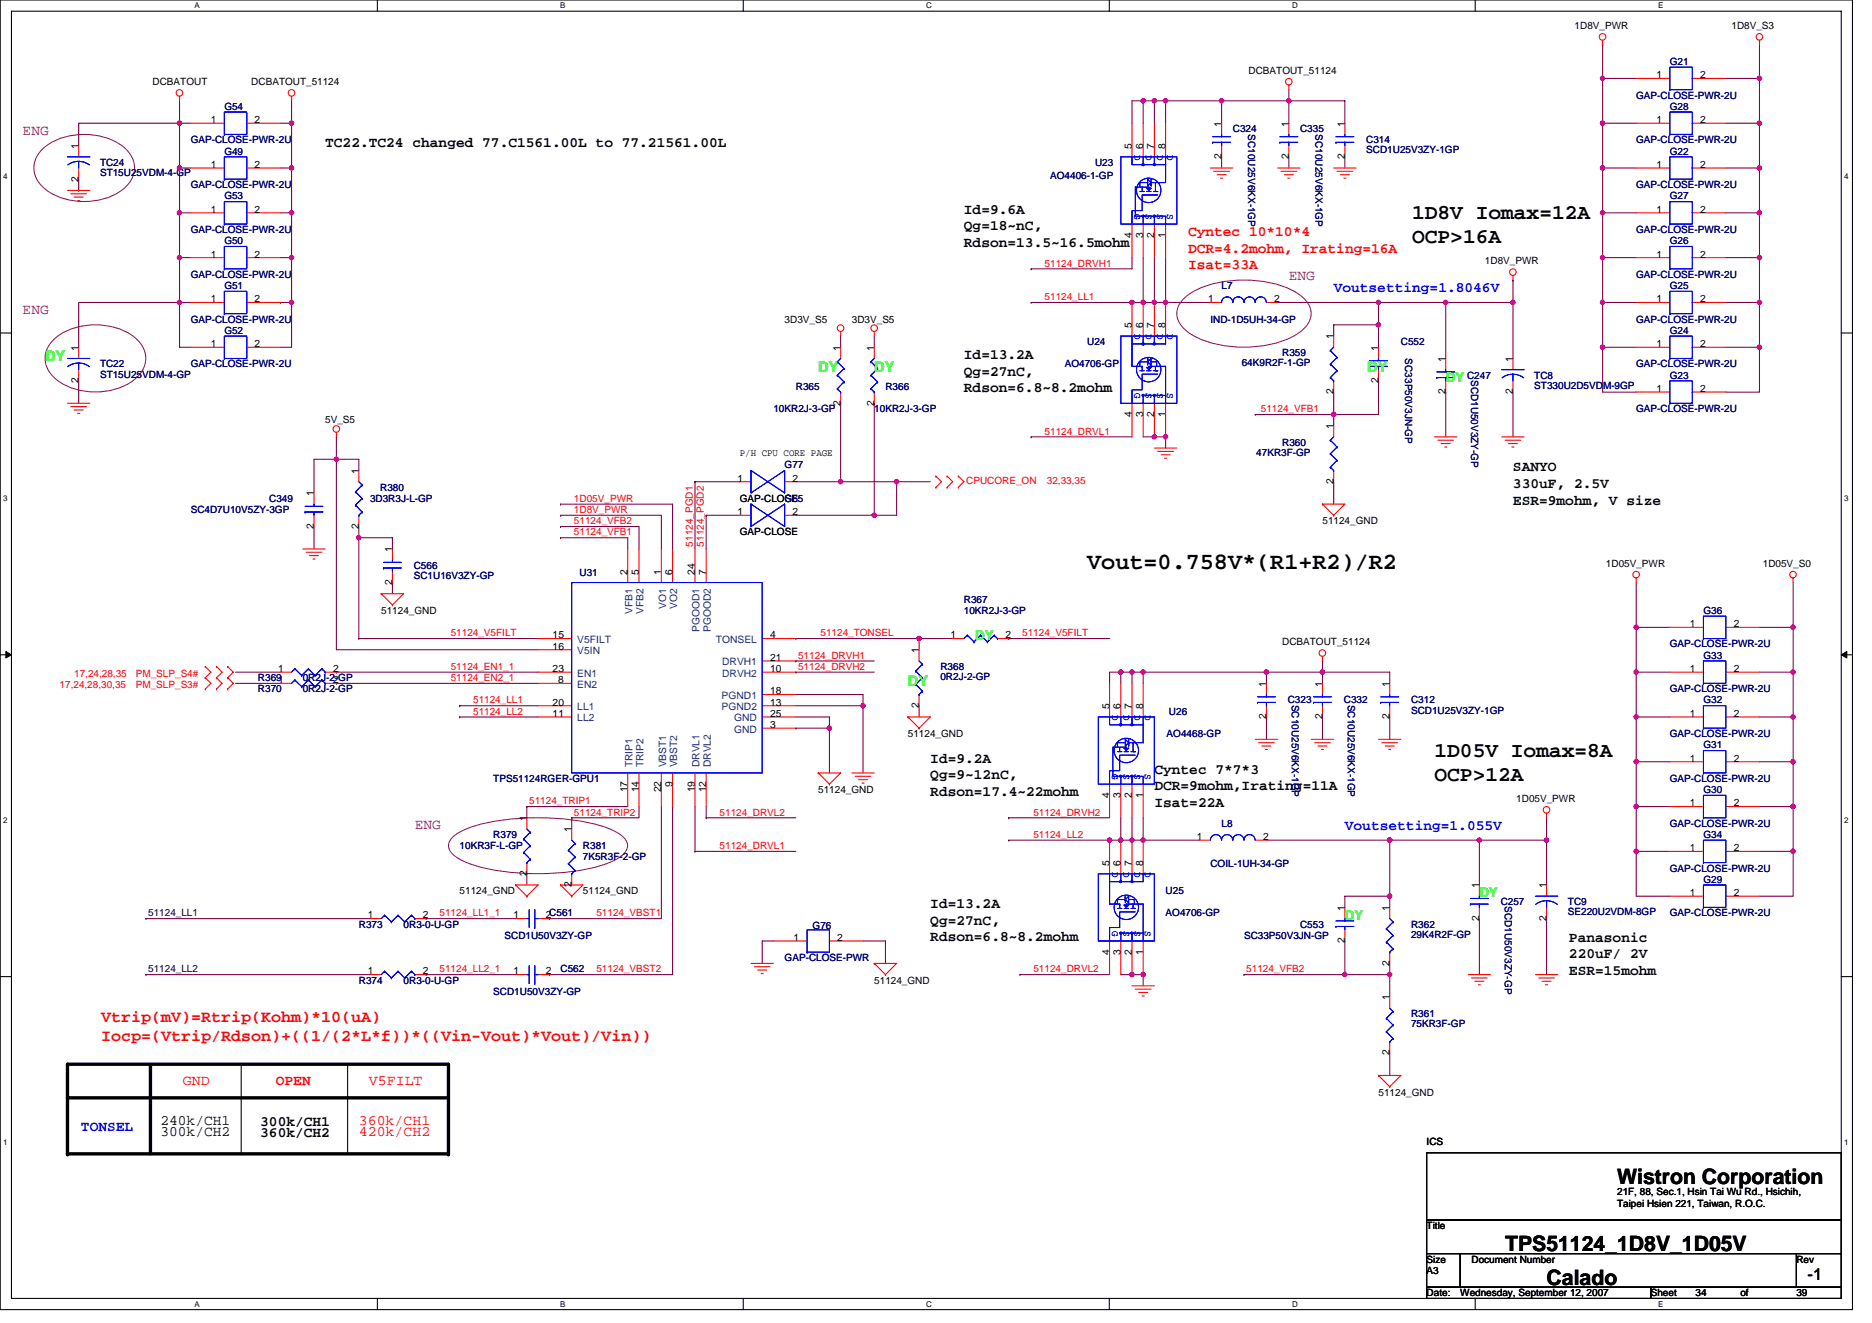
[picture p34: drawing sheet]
<svg xmlns="http://www.w3.org/2000/svg" width="297mm" height="210mm" viewBox="0 0 297 210" stroke-linecap="round" stroke-linejoin="round" font-family="sans-serif">
<defs><g id="words">
<text font-size="3.7" x="172.5" y="90.3">Vout=0.758V*(R1+R2)/R2</text>
<g font-size="3.4">
<text x="224.1" y="34.8">1D8V Iomax=12A</text>
<text x="224.1" y="38.6">OCP&gt;16A</text>
<text x="227.6" y="120.1">1D05V Iomax=8A</text>
<text x="227.6" y="124">OCP&gt;12A</text>
<text x="256.6" y="187.9">Wistron Corporation</text>
<text x="238.8" y="198.5">TPS51124_1D8V_1D05V</text>
<text x="245.4" y="204">Calado</text>
</g>
<g font-size="2.6" fill="#f00">
<text x="16" y="162.2">Vtrip(mV)=Rtrip(Kohm)*10(uA)</text>
<text x="16" y="165.3">Iocp=(Vtrip/Rdson)+((1/(2*L*f))*((Vin-Vout)*Vout)/Vin))</text>
</g>
<text font-size="2.6" x="286.8" y="203.1">-1</text>
<g font-size="2.3" fill="#800080">
<text x="3.6" y="21.4">ENG</text>
<text x="204.5" y="44.5">ENG</text>
<text x="3.6" y="49.8">ENG</text>
<text x="65.8" y="131.6">ENG</text>
</g>
<g font-size="2.3">
<text x="51.6" y="23.3">TC22.TC24 changed 77.C1561.00L to 77.21561.00L</text>
<text x="152.9" y="33.9">Id=9.6A</text>
<text x="152.9" y="36.6">Qg=18~nC,</text>
<text x="152.9" y="39.2">Rdson=13.5~16.5mohm</text>
<text x="152.9" y="57">Id=13.2A</text>
<text x="152.9" y="59.7">Qg=27nC,</text>
<text x="152.9" y="62.3">Rdson=6.8~8.2mohm</text>
<text x="240.1" y="74.8">SANYO</text>
<text x="240.1" y="77.4">330uF, 2.5V</text>
<text x="240.1" y="80.1">ESR=9mohm, V size</text>
<text x="147.6" y="121.1">Id=9.2A</text>
<text x="147.6" y="123.7">Qg=9~12nC,</text>
<text x="183.2" y="122.8">Cyntec 7*7*3</text>
<text x="183.2" y="125.5">DCR=9mohm,Irating=11A</text>
<text x="147.6" y="126.3">Rdson=17.4~22mohm</text>
<text x="183.2" y="128.1">Isat=22A</text>
<text x="147.6" y="144.2">Id=13.2A</text>
<text x="147.6" y="146.8">Qg=27nC,</text>
<text x="147.6" y="149.4">Rdson=6.8~8.2mohm</text>
<text x="249" y="149.5">Panasonic</text>
<text x="249" y="152.1">220uF/ 2V</text>
<text x="249" y="154.7">ESR=15mohm</text>
<text x="25.5" y="178.6">240k/CH1</text>
<text x="41.3" y="178.7">300k/CH1</text>
<text x="25.5" y="180.4">300k/CH2</text>
<text x="41.3" y="180.4">360k/CH2</text>
</g>
<g font-size="2.3" fill="#f00">
<text x="188.5" y="37.5">Cyntec 10*10*4</text>
<text x="188.5" y="40.1">DCR=4.2mohm, Irating=16A</text>
<text x="188.5" y="42.7">Isat=33A</text>
<text x="29" y="172.2">GND</text>
<text x="43.8" y="172.3">OPEN</text>
<text x="58.5" y="172.2">V5FILT</text>
<text x="56.9" y="178.6">360k/CH1</text>
<text x="56.9" y="180.4">420k/CH2</text>
</g>
<g font-size="2.3" fill="#00f">
<text x="211.6" y="46.4">Voutsetting=1.8046V</text>
<text x="213.4" y="131.7">Voutsetting=1.055V</text>
<text x="12.8" y="179.6">TONSEL</text>
</g>
<g font-size="2.3" fill="#0f0">
<text x="7.2" y="57.3">DY</text>
<text x="129.8" y="59">DY</text>
<text x="138.7" y="59">DY</text>
<text x="217" y="59">DY</text>
<text x="144.1" y="108.8">DY</text>
</g>
<g font-size="2.1" fill="#0f0">
<text x="229.4" y="60.6">DY</text>
<text x="154.7" y="101.5">DY</text>
<text x="234.7" y="142.4">DY</text>
<text x="213.4" y="146">DY</text>
</g>
<g font-size="1.6">
<text x="249.8" y="4.6">1D8V_PWR</text>
<text x="274.7" y="4.6">1D8V_S3</text>
<text x="198.1" y="11.7">DCBATOUT_51124</text>
<text x="24.2" y="13.5">DCBATOUT</text>
<text x="39.9" y="13.5">DCBATOUT_51124</text>
<text x="262.8" y="12.4">1</text>
<text x="269.8" y="12.4">2</text>
<text x="12.5" y="23.6" transform="rotate(-90 12.5 23.6)">1</text>
<text x="33.5" y="19.5">1</text>
<text x="40.4" y="19.5">2</text>
<text x="179.6" y="23.6" transform="rotate(-90 179.6 23.6)">5</text>
<text x="181.4" y="23.6" transform="rotate(-90 181.4 23.6)">6</text>
<text x="183.2" y="23.6" transform="rotate(-90 183.2 23.6)">7</text>
<text x="184.9" y="23.6" transform="rotate(-90 184.9 23.6)">8</text>
<text x="193.8" y="20.1" transform="rotate(-90 193.8 20.1)">1</text>
<text x="204.5" y="20.1" transform="rotate(-90 204.5 20.1)">1</text>
<text x="213.4" y="20.1" transform="rotate(-90 213.4 20.1)">1</text>
<text x="262.8" y="19.5">1</text>
<text x="269.8" y="19.5">2</text>
<text x="12.5" y="28.8" transform="rotate(-90 12.5 28.8)">2</text>
<text x="33.5" y="26.6">1</text>
<text x="40.4" y="26.6">2</text>
<text x="193.8" y="25.3" transform="rotate(-90 193.8 25.3)">2</text>
<text x="204.5" y="25.3" transform="rotate(-90 204.5 25.3)">2</text>
<text x="213.4" y="25.3" transform="rotate(-90 213.4 25.3)">2</text>
<text x="262.8" y="26.6">1</text>
<text x="269.8" y="26.6">2</text>
<text x="33.5" y="33.8">1</text>
<text x="40.4" y="33.8">2</text>
<text x="262.8" y="33.8">1</text>
<text x="269.8" y="33.8">2</text>
<text x="33.5" y="40.9">1</text>
<text x="40.4" y="40.9">2</text>
<text x="179.6" y="37.7" transform="rotate(-90 179.6 37.7)">4</text>
<text x="181.4" y="37.7" transform="rotate(-90 181.4 37.7)">3</text>
<text x="183.2" y="37.7" transform="rotate(-90 183.2 37.7)">2</text>
<text x="184.9" y="37.7" transform="rotate(-90 184.9 37.7)">1</text>
<text x="235.6" y="42">1D8V_PWR</text>
<text x="262.8" y="40.9">1</text>
<text x="269.8" y="40.9">2</text>
<text x="33.5" y="48">1</text>
<text x="40.4" y="48">2</text>
<text x="191.7" y="48">1</text>
<text x="202.2" y="48">2</text>
<text x="262.8" y="48">1</text>
<text x="269.8" y="48">2</text>
<text x="124.5" y="51.2">3D3V_S5</text>
<text x="135.2" y="51.2">3D3V_S5</text>
<text x="179.6" y="52.1" transform="rotate(-90 179.6 52.1)">5</text>
<text x="181.4" y="52.1" transform="rotate(-90 181.4 52.1)">6</text>
<text x="183.2" y="52.1" transform="rotate(-90 183.2 52.1)">7</text>
<text x="184.9" y="52.1" transform="rotate(-90 184.9 52.1)">8</text>
<text x="211.6" y="53.9" transform="rotate(-90 211.6 53.9)">1</text>
<text x="12.5" y="55.6" transform="rotate(-90 12.5 55.6)">1</text>
<text x="33.5" y="55.1">1</text>
<text x="40.4" y="55.1">2</text>
<text x="133.4" y="55.6" transform="rotate(-90 133.4 55.6)">1</text>
<text x="138.7" y="55.6" transform="rotate(-90 138.7 55.6)">1</text>
<text x="218.7" y="55.6" transform="rotate(-90 218.7 55.6)">1</text>
<text x="229.4" y="57.4" transform="rotate(-90 229.4 57.4)">1</text>
<text x="240" y="57.4" transform="rotate(-90 240 57.4)">1</text>
<text x="262.8" y="55.1">1</text>
<text x="269.8" y="55.1">2</text>
<text x="12.5" y="60.8" transform="rotate(-90 12.5 60.8)">2</text>
<text x="133.4" y="64.4" transform="rotate(-90 133.4 64.4)">2</text>
<text x="138.7" y="64.4" transform="rotate(-90 138.7 64.4)">2</text>
<text x="211.6" y="62.6" transform="rotate(-90 211.6 62.6)">2</text>
<text x="218.7" y="60.8" transform="rotate(-90 218.7 60.8)">2</text>
<text x="229.4" y="62.6" transform="rotate(-90 229.4 62.6)">2</text>
<text x="240" y="62.6" transform="rotate(-90 240 62.6)">2</text>
<text x="262.8" y="62.2">1</text>
<text x="269.8" y="62.2">2</text>
<text x="51.6" y="67.2">5V_S5</text>
<text x="179.6" y="66.2" transform="rotate(-90 179.6 66.2)">4</text>
<text x="181.4" y="66.2" transform="rotate(-90 181.4 66.2)">3</text>
<text x="183.2" y="66.2" transform="rotate(-90 183.2 66.2)">2</text>
<text x="184.9" y="66.2" transform="rotate(-90 184.9 66.2)">1</text>
<text x="211.6" y="68.1" transform="rotate(-90 211.6 68.1)">1</text>
<text x="56.9" y="75.2" transform="rotate(-90 56.9 75.2)">1</text>
<text x="117" y="76.4">1</text>
<text x="117.4" y="72.4">P/H CPU CORE PAGE</text>
<text x="125.7" y="76.4">2</text>
<text x="211.6" y="76.8" transform="rotate(-90 211.6 76.8)">2</text>
<text x="49.8" y="83.9" transform="rotate(-90 49.8 83.9)">2</text>
<text x="49.8" y="78.8" transform="rotate(-90 49.8 78.8)">1</text>
<text x="56.9" y="83.9" transform="rotate(-90 56.9 83.9)">2</text>
<text x="117" y="81.8">1</text>
<text x="117.4" y="79.7">GAP-CLOSE</text>
<text x="125.7" y="81.8">2</text>
<text x="209.8" y="83.2">51124_GND</text>
<text x="62.2" y="87.7" transform="rotate(-90 62.2 87.7)">1</text>
<text x="117.4" y="85">GAP-CLOSE</text>
<text x="254.8" y="90">1D05V_PWR</text>
<text x="279.7" y="90">1D05V_S0</text>
<text x="62.2" y="92.8" transform="rotate(-90 62.2 92.8)">2</text>
<text x="99.6" y="91.2" transform="rotate(-90 99.6 91.2)">2</text>
<text x="101.4" y="91.2" transform="rotate(-90 101.4 91.2)">5</text>
<text x="104.9" y="91.2" transform="rotate(-90 104.9 91.2)">1</text>
<text x="106.7" y="91.2" transform="rotate(-90 106.7 91.2)">6</text>
<text x="110.3" y="91.2" transform="rotate(-90 110.3 91.2)">24</text>
<text x="112" y="91.2" transform="rotate(-90 112 91.2)">7</text>
<text x="60.5" y="97.4">51124_GND</text>
<text x="87.7" y="101.3">15</text>
<text x="122.2" y="101.3">4</text>
<text x="150.8" y="101.3">1</text>
<text x="159.5" y="101.3">2</text>
<text x="268.2" y="99.5">1</text>
<text x="275.1" y="99.5">2</text>
<text x="44.1" y="106.7">1</text>
<text x="52.8" y="106.7">2</text>
<text x="87.7" y="103.1">16</text>
<text x="87.7" y="106.7">23</text>
<text x="122.2" y="106.7">10</text>
<text x="122.2" y="104.9">21</text>
<text x="145.8" y="103.7" transform="rotate(-90 145.8 103.7)">1</text>
<text x="203.5" y="102.4">DCBATOUT_51124</text>
<text x="268.2" y="106.7">1</text>
<text x="275.1" y="106.7">2</text>
<text x="52.8" y="108.4">2</text>
<text x="87.7" y="113.8">11</text>
<text x="87.7" y="112">20</text>
<text x="88.6" y="108.4">8</text>
<text x="122.2" y="113.8">25</text>
<text x="122.2" y="110.2">18</text>
<text x="122.2" y="112">13</text>
<text x="145.8" y="112.4" transform="rotate(-90 145.8 112.4)">2</text>
<text x="176" y="112.5" transform="rotate(-90 176 112.5)">5</text>
<text x="177.8" y="112.5" transform="rotate(-90 177.8 112.5)">6</text>
<text x="179.6" y="112.5" transform="rotate(-90 179.6 112.5)">7</text>
<text x="181.4" y="112.5" transform="rotate(-90 181.4 112.5)">8</text>
<text x="200.9" y="109" transform="rotate(-90 200.9 109)">1</text>
<text x="209.8" y="109" transform="rotate(-90 209.8 109)">1</text>
<text x="220.5" y="109" transform="rotate(-90 220.5 109)">1</text>
<text x="268.2" y="113.8">1</text>
<text x="275.1" y="113.8">2</text>
<text x="122.2" y="115.5">3</text>
<text x="144.1" y="117">51124_GND</text>
<text x="200.9" y="114.2" transform="rotate(-90 200.9 114.2)">2</text>
<text x="209.8" y="114.2" transform="rotate(-90 209.8 114.2)">2</text>
<text x="220.5" y="114.2" transform="rotate(-90 220.5 114.2)">2</text>
<text x="99.6" y="125.8" transform="rotate(-90 99.6 125.8)">17</text>
<text x="101.4" y="125.8" transform="rotate(-90 101.4 125.8)">14</text>
<text x="104.9" y="125.8" transform="rotate(-90 104.9 125.8)">22</text>
<text x="106.7" y="124.8" transform="rotate(-90 106.7 124.8)">9</text>
<text x="110.3" y="125.8" transform="rotate(-90 110.3 125.8)">19</text>
<text x="112" y="125.8" transform="rotate(-90 112 125.8)">12</text>
<text x="129.8" y="125.9">51124_GND</text>
<text x="268.2" y="120.9">1</text>
<text x="275.1" y="120.9">2</text>
<text x="83.6" y="130.3" transform="rotate(-90 83.6 130.3)">1</text>
<text x="176" y="126.6" transform="rotate(-90 176 126.6)">4</text>
<text x="177.8" y="126.6" transform="rotate(-90 177.8 126.6)">3</text>
<text x="179.6" y="126.6" transform="rotate(-90 179.6 126.6)">2</text>
<text x="181.4" y="126.6" transform="rotate(-90 181.4 126.6)">1</text>
<text x="240.6" y="127.3">1D05V_PWR</text>
<text x="268.2" y="128">1</text>
<text x="275.1" y="128">2</text>
<text x="90.7" y="132.1" transform="rotate(-90 90.7 132.1)">1</text>
<text x="176" y="137.4" transform="rotate(-90 176 137.4)">5</text>
<text x="177.8" y="137.4" transform="rotate(-90 177.8 137.4)">6</text>
<text x="179.6" y="137.4" transform="rotate(-90 179.6 137.4)">7</text>
<text x="181.4" y="137.4" transform="rotate(-90 181.4 137.4)">8</text>
<text x="189.9" y="133.3">1</text>
<text x="200.4" y="133.3">2</text>
<text x="268.2" y="135.1">1</text>
<text x="275.1" y="135.1">2</text>
<text x="72.9" y="141.9">51124_GND</text>
<text x="83.6" y="139.1" transform="rotate(-90 83.6 139.1)">2</text>
<text x="90.7" y="140.8" transform="rotate(-90 90.7 140.8)">2</text>
<text x="92.5" y="141.9">51124_GND</text>
<text x="234.7" y="141" transform="rotate(-90 234.7 141)">1</text>
<text x="245.4" y="141" transform="rotate(-90 245.4 141)">1</text>
<text x="268.2" y="142.2">1</text>
<text x="275.1" y="142.2">2</text>
<text x="58.4" y="145.8">1</text>
<text x="67.1" y="145.8">2</text>
<text x="81.5" y="145.8">1</text>
<text x="86.6" y="145.8">2C561</text>
<text x="125.9" y="149.3">1</text>
<text x="132.9" y="149.3">2</text>
<text x="213.4" y="149.7" transform="rotate(-90 213.4 149.7)">2</text>
<text x="213.4" y="144.5" transform="rotate(-90 213.4 144.5)">1</text>
<text x="220.5" y="144.5" transform="rotate(-90 220.5 144.5)">1</text>
<text x="234.7" y="146.2" transform="rotate(-90 234.7 146.2)">2</text>
<text x="245.4" y="146.2" transform="rotate(-90 245.4 146.2)">2</text>
<text x="58.4" y="154.7">1</text>
<text x="67.1" y="154.7">2</text>
<text x="81.5" y="154.7">1</text>
<text x="86.6" y="154.7">2</text>
<text x="176" y="151.5" transform="rotate(-90 176 151.5)">4</text>
<text x="177.8" y="151.5" transform="rotate(-90 177.8 151.5)">3</text>
<text x="179.6" y="151.5" transform="rotate(-90 179.6 151.5)">2</text>
<text x="181.4" y="151.5" transform="rotate(-90 181.4 151.5)">1</text>
<text x="220.5" y="153.3" transform="rotate(-90 220.5 153.3)">2</text>
<text x="138.7" y="156.1">51124_GND</text>
<text x="220.5" y="158.8" transform="rotate(-90 220.5 158.8)">1</text>
<text x="220.5" y="167.5" transform="rotate(-90 220.5 167.5)">2</text>
<text x="218.7" y="173.9">51124_GND</text>
<text x="226.4" y="181.7">ICS</text>
<text x="256.6" y="189.7">21F, 88, Sec.1, Hsin Tai Wu Rd., Hsichih,</text>
<text x="256.6" y="191.5">Taipei Hsien 221, Taiwan, R.O.C.</text>
<text x="226.4" y="195.1">Title</text>
<text x="226.4" y="202.2">A3</text>
<text x="226.4" y="200.4">Size</text>
<text x="233.5" y="200.4">Document Number</text>
<text x="285" y="200.4">Rev</text>
<text x="226.4" y="205.7">Date:</text>
<text x="231.7" y="205.7">Wednesday, September 12, 2007</text>
<text x="261.9" y="205.7">Sheet</text>
<text x="269" y="205.7">34</text>
<text x="276.2" y="205.7">of</text>
<text x="285" y="205.7">39</text>
</g>
<g font-size="1.6" fill="#000080">
<text x="265" y="10.3">G21</text>
<text x="35.6" y="17.4">G54</text>
<text x="259.6" y="15.6">GAP-CLOSE-PWR-2U</text>
<text x="265" y="17.4">G28</text>
<text x="30.3" y="22.8">GAP-CLOSE-PWR-2U</text>
<text x="195.6" y="21">C324</text>
<text x="198.1" y="21.3" transform="rotate(90 198.1 21.3)">SC10U25V6KX-1GP</text>
<text x="206.3" y="21">C335</text>
<text x="208.7" y="21.3" transform="rotate(90 208.7 21.3)">SC10U25V6KX-1GP</text>
<text x="216.8" y="22.8">C314</text>
<text x="259.6" y="22.8">GAP-CLOSE-PWR-2U</text>
<text x="15.9" y="26.3">TC24</text>
<text x="15.9" y="27.9">ST15U25VDM-4-GP</text>
<text x="30.3" y="29.9">GAP-CLOSE-PWR-2U</text>
<text x="35.6" y="24.5">G49</text>
<text x="166.6" y="28.4">AO4406-1-GP</text>
<text x="173.8" y="26.3">U23</text>
<text x="216.8" y="24.4">SCD1U25V3ZY-1GP</text>
<text x="259.6" y="29.9">GAP-CLOSE-PWR-2U</text>
<text x="265" y="24.5">G22</text>
<text x="35.6" y="31.6">G53</text>
<text x="265" y="31.6">G27</text>
<text x="30.3" y="37">GAP-CLOSE-PWR-2U</text>
<text x="35.6" y="38.8">G50</text>
<text x="259.6" y="37">GAP-CLOSE-PWR-2U</text>
<text x="265" y="38.8">G26</text>
<text x="30.3" y="44.1">GAP-CLOSE-PWR-2U</text>
<text x="35.6" y="45.9">G51</text>
<text x="193.8" y="45.9">L7</text>
<text x="259.6" y="44.1">GAP-CLOSE-PWR-2U</text>
<text x="265" y="45.9">G25</text>
<text x="30.3" y="51.2">GAP-CLOSE-PWR-2U</text>
<text x="35.6" y="53">G52</text>
<text x="192.1" y="51.2">IND-1D5UH-34-GP</text>
<text x="259.6" y="51.2">GAP-CLOSE-PWR-2U</text>
<text x="265" y="53">G24</text>
<text x="15.9" y="58.3">TC22</text>
<text x="15.9" y="59.9">ST15U25VDM-4-GP</text>
<text x="30.3" y="58.3">GAP-CLOSE-PWR-2U</text>
<text x="168.9" y="58.3">AO4706-GP</text>
<text x="172.5" y="54.8">U24</text>
<text x="197" y="58.1">64K9R2F-1-GP</text>
<text x="203.5" y="56.5">R359</text>
<text x="222.3" y="54.8">C552</text>
<text x="222.9" y="56.9" transform="rotate(90 222.9 56.9)">SC33P50V3JN-GP</text>
<text x="259.6" y="58.3">GAP-CLOSE-PWR-2U</text>
<text x="122.7" y="65.4">10KR2J-3-GP</text>
<text x="126.3" y="61.9">R365</text>
<text x="138.7" y="65.4">10KR2J-3-GP</text>
<text x="140.5" y="61.9">R366</text>
<text x="232.8" y="60.1">C247</text>
<text x="233.4" y="60.3" transform="rotate(90 233.4 60.3)">SCD1U50V3ZY-GP</text>
<text x="243.5" y="60.1">TC8</text>
<text x="243.5" y="61.7">ST330U2D5VDM-9GP</text>
<text x="259.6" y="65.4">GAP-CLOSE-PWR-2U</text>
<text x="265" y="60.1">G23</text>
<text x="203.5" y="70.8">R360</text>
<text x="60.3" y="77.9">R380</text>
<text x="124.5" y="74.3">G77</text>
<text x="199.3" y="72.4">47KR3F-GP</text>
<text x="30.3" y="81.4">SC4D7U10V5ZY-3GP</text>
<text x="42.7" y="79.7">C349</text>
<text x="58.7" y="79.7">3D3R3J-L-GP</text>
<text x="124.5" y="79.7">G65</text>
<text x="65.7" y="90.3">C566</text>
<text x="65.7" y="91.9">SC1U16V3ZY-GP</text>
<text x="92" y="91.4">U31</text>
<text x="152.9" y="95.7">R367</text>
<text x="152.9" y="97.4">10KR2J-3-GP</text>
<text x="270.3" y="97.4">G36</text>
<text x="149.2" y="106.3">R368</text>
<text x="149.2" y="107.9">0R2J-2-GP</text>
<text x="265" y="102.8">GAP-CLOSE-PWR-2U</text>
<text x="270.3" y="104.5">G33</text>
<text x="40.9" y="109.9">R370</text>
<text x="40.9" y="108.1">R3691</text>
<text x="48" y="109.9">0R2J-2-GP</text>
<text x="48" y="108.1">0R2J-2-GP</text>
<text x="185.5" y="113.4">U26</text>
<text x="204.3" y="111.7">C323</text>
<text x="205" y="111.8" transform="rotate(90 205 111.8)">SC10U25V6KX-1GP</text>
<text x="213.2" y="111.7">C332</text>
<text x="213.9" y="111.8" transform="rotate(90 213.9 111.8)">SC10U25V6KX-1GP</text>
<text x="223.9" y="111.7">C312</text>
<text x="223.9" y="113.3">SCD1U25V3ZY-1GP</text>
<text x="265" y="109.9">GAP-CLOSE-PWR-2U</text>
<text x="270.3" y="111.7">G32</text>
<text x="185.1" y="117">AO4468-GP</text>
<text x="265" y="117">GAP-CLOSE-PWR-2U</text>
<text x="270.3" y="118.8">G31</text>
<text x="78.3" y="124.1">TPS51124RGER-GPU1</text>
<text x="265" y="124.1">GAP-CLOSE-PWR-2U</text>
<text x="270.3" y="125.9">G30</text>
<text x="193.8" y="131.2">L8</text>
<text x="265" y="131.2">GAP-CLOSE-PWR-2U</text>
<text x="72.9" y="134.8">10KR3F-L-GP</text>
<text x="78.3" y="133">R379</text>
<text x="92.5" y="134.8">R381</text>
<text x="92.5" y="136.5">7K5R3F-2-GP</text>
<text x="192.1" y="137.6">COIL-1UH-34-GP</text>
<text x="270.3" y="133">G34</text>
<text x="185" y="141.9">U25</text>
<text x="238.1" y="143.7">C257</text>
<text x="238.8" y="143.8" transform="rotate(90 238.8 143.8)">SCD1U50V3ZY-GP</text>
<text x="248.8" y="143.7">TC9</text>
<text x="265" y="138.3">GAP-CLOSE-PWR-2U</text>
<text x="270.3" y="140.1">G29</text>
<text x="56.9" y="147.2">R373</text>
<text x="64" y="147.2">0R3-0-U-GP</text>
<text x="80" y="149">SCD1U50V3ZY-GP</text>
<text x="128.9" y="147.4">G76</text>
<text x="185" y="145.4">AO4706-GP</text>
<text x="197.4" y="149">SC33P50V3JN-GP</text>
<text x="206.3" y="147.2">C553</text>
<text x="223.9" y="147.2">R362</text>
<text x="223.9" y="148.8">29K4R2F-GP</text>
<text x="248.8" y="145.3">SE220U2VDM-8GP</text>
<text x="265" y="145.4">GAP-CLOSE-PWR-2U</text>
<text x="88.9" y="154.3">C562</text>
<text x="124.5" y="152.5">GAP-CLOSE-PWR</text>
<text x="56.9" y="156.1">R374</text>
<text x="64" y="156.1">0R3-0-U-GP</text>
<text x="78.3" y="157.9">SCD1U50V3ZY-GP</text>
<text x="223.9" y="161.4">R361</text>
<text x="223.9" y="163">75KR3F-GP</text>
</g>
<g font-size="1.6" fill="#00f">
<text x="180" y="24.5" transform="rotate(90 180 24.5)">D</text>
<text x="181.8" y="24.5" transform="rotate(90 181.8 24.5)">D</text>
<text x="183.6" y="24.5" transform="rotate(90 183.6 24.5)">D</text>
<text x="185.2" y="24.5" transform="rotate(90 185.2 24.5)">D</text>
<text x="180" y="34" transform="rotate(90 180 34)">G</text>
<text x="181.8" y="34" transform="rotate(90 181.8 34)">S</text>
<text x="183.6" y="34" transform="rotate(90 183.6 34)">S</text>
<text x="185.2" y="34" transform="rotate(90 185.2 34)">S</text>
<text x="180" y="53" transform="rotate(90 180 53)">D</text>
<text x="181.8" y="53" transform="rotate(90 181.8 53)">D</text>
<text x="183.6" y="53" transform="rotate(90 183.6 53)">D</text>
<text x="185.2" y="53" transform="rotate(90 185.2 53)">D</text>
<text x="180" y="62.4" transform="rotate(90 180 62.4)">G</text>
<text x="181.8" y="62.4" transform="rotate(90 181.8 62.4)">S</text>
<text x="183.6" y="62.4" transform="rotate(90 183.6 62.4)">S</text>
<text x="185.2" y="62.4" transform="rotate(90 185.2 62.4)">S</text>
<text x="176.5" y="113.4" transform="rotate(90 176.5 113.4)">D</text>
<text x="178.3" y="113.4" transform="rotate(90 178.3 113.4)">D</text>
<text x="180" y="113.4" transform="rotate(90 180 113.4)">D</text>
<text x="181.6" y="113.4" transform="rotate(90 181.6 113.4)">D</text>
<text x="176.5" y="122.9" transform="rotate(90 176.5 122.9)">G</text>
<text x="178.3" y="122.9" transform="rotate(90 178.3 122.9)">S</text>
<text x="180" y="122.9" transform="rotate(90 180 122.9)">S</text>
<text x="181.6" y="122.9" transform="rotate(90 181.6 122.9)">S</text>
<text x="176.5" y="138.3" transform="rotate(90 176.5 138.3)">D</text>
<text x="178.3" y="138.3" transform="rotate(90 178.3 138.3)">D</text>
<text x="180" y="138.3" transform="rotate(90 180 138.3)">D</text>
<text x="181.6" y="138.3" transform="rotate(90 181.6 138.3)">D</text>
<text x="176.5" y="147.7" transform="rotate(90 176.5 147.7)">G</text>
<text x="178.3" y="147.7" transform="rotate(90 178.3 147.7)">S</text>
<text x="180" y="147.7" transform="rotate(90 180 147.7)">S</text>
<text x="181.6" y="147.7" transform="rotate(90 181.6 147.7)">S</text>
</g>
<g font-size="1.6" fill="#f00">
<text x="165.8" y="47.6">51124_LL1</text>
<text x="165.8" y="42.3">51124_DRVH1</text>
<text x="200.1" y="65.4">51124_VFB1</text>
<text x="165.8" y="69">51124_DRVL1</text>
<text x="153.3" y="76.8">CPUCORE_ON</text>
<text x="166.1" y="76.8">32,33,35</text>
<text x="91.1" y="81.4">1D8V_PWR</text>
<text x="91.1" y="79.7">1D05V_PWR</text>
<text x="91.1" y="83.2">51124_VFB2</text>
<text x="91.1" y="85">51124_VFB1</text>
<text x="109.9" y="86.8" transform="rotate(-90 109.9 86.8)">51124_PGD1</text>
<text x="111.7" y="86.8" transform="rotate(-90 111.7 86.8)">51124_PGD2</text>
<text x="71.5" y="101">51124_V5FILT</text>
<text x="130.2" y="101">51124_TONSEL</text>
<text x="162.2" y="101">51124_V5FILT</text>
<text x="11.8" y="107.4">17,24,28,35</text>
<text x="21.5" y="107.4">PM_SLP_S4#</text>
<text x="71.5" y="106.3">51124_EN1_1</text>
<text x="126.6" y="104.5">51124_DRVH1</text>
<text x="126.6" y="106.3">51124_DRVH2</text>
<text x="9.5" y="109.2">17,24,28,30,35</text>
<text x="21.5" y="109.2">PM_SLP_S3#</text>
<text x="71.5" y="108.1">51124_EN2_1</text>
<text x="75.1" y="111.7">51124_LL1</text>
<text x="75.1" y="113.4">51124_LL2</text>
<text x="84" y="127.7">51124_TRIP1</text>
<text x="91.1" y="129.4">51124_TRIP2</text>
<text x="114.2" y="129.4">51124_DRVL2</text>
<text x="164" y="129.4">51124_DRVH2</text>
<text x="114.2" y="134.8">51124_DRVL1</text>
<text x="164" y="133">51124_LL2</text>
<text x="69.7" y="145.4">51124_LL1_1</text>
<text x="94.6" y="145.4">51124_VBST1</text>
<text x="69.7" y="154.3">51124_LL2_1</text>
<text x="94.6" y="154.3">51124_VBST2</text>
<text x="164" y="154.3">51124_DRVL2</text>
<text x="197.8" y="154.3">51124_VFB2</text>
</g>
<g font-size="1.6" fill="#004080">
<text x="100.3" y="97.4" transform="rotate(-90 100.3 97.4)">VFB1</text>
<text x="102.1" y="97.4" transform="rotate(-90 102.1 97.4)">VFB2</text>
<text x="105.7" y="96.6" transform="rotate(-90 105.7 96.6)">VO1</text>
<text x="107.5" y="96.6" transform="rotate(-90 107.5 96.6)">VO2</text>
<text x="111" y="100.3" transform="rotate(-90 111 100.3)">PGOOD1</text>
<text x="112.8" y="100.3" transform="rotate(-90 112.8 100.3)">PGOOD2</text>
<text x="91.6" y="103.8">V5IN</text>
<text x="91.6" y="102.1">V5FILT</text>
<text x="91.6" y="107.4">EN1</text>
<text x="113.6" y="102.1">TONSEL</text>
<text x="114.6" y="107.4">DRVH2</text>
<text x="114.6" y="105.6">DRVH1</text>
<text x="91.6" y="109.2">EN2</text>
<text x="91.6" y="112.7">LL1</text>
<text x="114.5" y="111">PGND1</text>
<text x="114.5" y="112.7">PGND2</text>
<text x="91.6" y="114.5">LL2</text>
<text x="116.5" y="116.3">GND</text>
<text x="116.5" y="114.5">GND</text>
<text x="100.3" y="121.8" transform="rotate(-90 100.3 121.8)">TRIP1</text>
<text x="102.1" y="121.8" transform="rotate(-90 102.1 121.8)">TRIP2</text>
<text x="105.7" y="121.8" transform="rotate(-90 105.7 121.8)">VBST1</text>
<text x="107.5" y="121.8" transform="rotate(-90 107.5 121.8)">VBST2</text>
<text x="111" y="121.8" transform="rotate(-90 111 121.8)">DRVL1</text>
<text x="112.8" y="121.8" transform="rotate(-90 112.8 121.8)">DRVL2</text>
</g>
<g font-size="1.6" fill="#000040">
<text x="23.5" y="145.4">51124_LL1</text>
<text x="23.5" y="154.3">51124_LL2</text>
</g>
<g font-size="1.3">
<text x="30.8" y="1.3">A</text>
<text x="88.9" y="1.3">B</text>
<text x="147" y="1.3">C</text>
<text x="205" y="1.3">D</text>
<text x="263.1" y="1.3">E</text>
<text x=".5" y="28.4">4</text>
<text x="292.6" y="28.4">4</text>
<text x=".5" y="79.5">3</text>
<text x="292.6" y="79.5">3</text>
<text x=".5" y="130.6">2</text>
<text x="292.6" y="130.6">2</text>
<text x=".5" y="181.7">1</text>
<text x="292.6" y="181.7">1</text>
<text x="30.8" y="207.4">A</text>
<text x="88.9" y="207.4">B</text>
<text x="147" y="207.4">C</text>
<text x="205" y="207.4">D</text>
<text x="263.1" y="207.4">E</text>
</g>
</g></defs>
<path d="M0 0h293.9v207.9h-293.9zM1.8 1.8h290.4v204.3h-290.4z" fill="none" stroke="#000" stroke-width=".17"/>
<g fill="#fff">
<path d="M30.8 .2h.9v1.4h-.9z"/>
<path d="M30.8 206.3h.9v1.4h-.9z"/>
</g>
<path d="M59.9 0v1.8M59.9 206.1v1.8" fill="none" stroke="#000" stroke-width=".17"/>
<g fill="#fff">
<path d="M88.9 .2h.8v1.4h-.8z"/>
<path d="M88.9 206.3h.8v1.4h-.8z"/>
</g>
<path d="M117.9 0v1.8M117.9 206.1v1.8" fill="none" stroke="#000" stroke-width=".17"/>
<g fill="#fff">
<path d="M147 .2h.9v1.4h-.9z"/>
<path d="M147 206.3h.9v1.4h-.9z"/>
</g>
<path d="M176 0v1.8M176 206.1v1.8" fill="none" stroke="#000" stroke-width=".17"/>
<g fill="#fff">
<path d="M205 .2h.9v1.4h-.9z"/>
<path d="M205 206.3h.9v1.4h-.9z"/>
</g>
<path d="M234.1 0v1.8M234.1 206.1v1.8" fill="none" stroke="#000" stroke-width=".17"/>
<g fill="#fff">
<path d="M263.1 .2h.8v1.4h-.8z"/>
<path d="M263.1 206.3h.8v1.4h-.8z"/>
<path d="M.5 27.3h.7v1.4h-.7z"/>
<path d="M292.6 27.3h.7v1.4h-.7z"/>
<path d="M.5 78.4h.7v1.4h-.7z"/>
<path d="M292.6 78.4h.7v1.4h-.7z"/>
</g>
<path d="M0 52.9h1.8M292.2 52.9h1.7" fill="none" stroke="#000" stroke-width=".17"/>
<g fill="#fff">
<path d="M.5 129.5h.7v1.4h-.7z"/>
<path d="M292.6 129.5h.7v1.4h-.7z"/>
</g>
<path d="M0 103.9h1.8M292.2 103.9h1.7" fill="none" stroke="#000" stroke-width=".17"/>
<path d="M.9 103.4l.9 .5-.9 .5zM292.2 103.9l.8-.5v1z" fill="#000" stroke="#000" stroke-width=".16"/>
<g fill="#fff">
<path d="M.5 180.5h.7v1.4h-.7z"/>
<path d="M292.6 180.5h.7v1.4h-.7z"/>
</g>
<g fill="none" stroke="#000" stroke-width=".17">
<path d="M0 155h1.8M292.2 155h1.7M38.3 168.9v14.2M55.2 168.9h.1M55.2 168.9v14.1M38.3 183.1h.1M226.4 199h5.3v5.3h-5.3zM226.4 183h65.8v10.6h-65.8zM226.4 193.6h65.8v5.4h-65.8zM231.7 199h53.3v5.3h-53.3zM285 199h7.2v5.3h-7.2zM226.4 204.3h35.5v1.8h-35.5z"/>
<path d="M261.9 204.3h30.3v1.8h-30.3z"/>
</g>
<g fill="none" stroke="#800040" stroke-width=".17">
<path d="M28.5 16v3.6h1.8M28.5 19.6v35.5h1.8M28.5 19.6h.1M28.5 19.6h-16v3.5M44.5 19.6h1.8M46.3 16v3.6M46.3 19.6h.1M46.3 19.6v28.4M179.6 19.6v-3.6h1.8v3.6M181.4 16h.1M181.4 16h1.8M183.2 16h1.8v3.6"/>
<path d="M183.2 16h.1M183.2 16v3.6M185 16h.1M185 16h19.5M193.8 16v3.6M193.8 16h.1M204.5 16h8.9v3.6M204.5 14.2v1.8M204.5 16v3.6M254.3 12.4v7.2h5.3M254.3 12.4h.1M254.3 19.6v7.1h5.3"/>
<path d="M254.3 19.6h.1M254.3 7.1v5.3h5.3M273.9 19.6h5.3M279.2 7.1v5.3h-5.3M279.2 12.4h.1M279.2 19.6h.1M279.2 12.4v28.5M12.5 30.2h.1M12.5 28.4v1.8M28.5 26.7h.1M28.5 33.8h1.8M28.5 33.8h.1"/>
<path d="M28.5 26.7h1.8M44.5 33.8h1.8M44.5 26.7h1.8M46.3 26.7h.1M46.3 33.8h.1M193.8 24.9v1.8M204.5 24.9v1.8M213.4 24.9v1.8M254.3 33.8v7.1h5.3M254.3 33.8h.1M254.3 33.8h5.3M254.3 26.7h.1"/>
<path d="M254.3 26.7v7.1M273.9 26.7h5.3M273.9 33.8h5.3M279.2 33.8h.1M279.2 26.7h.1M28.5 48h1.8M28.5 48h.1M28.5 40.9h1.8M28.5 40.9h.1M28.5 48h-16v7.1M44.5 48h.1M44.5 40.9h1.8"/>
<path d="M44.5 48h1.8M46.3 48v7.1h-1.8M46.3 40.9h.1M133.4 53.3v1.8M138.7 53.3v1.8M163.6 48h.1M163.6 42.7h.1M163.6 48h21.4M179.6 48h.1M179.6 40.9v1.8h-16M181.4 40.9v7.1M181.4 48h.1"/>
<path d="M183.2 40.9v7.1M183.2 48h.1M185 48h7.1M185 40.9v7.1M202.7 48h16M211.6 51.6v1.7M211.6 51.6h.1M211.6 51.6h7.1M218.7 48h10.7M218.7 48v7.1M218.7 48h.1M229.4 48h.1"/>
<path d="M229.4 48v8.9M229.4 48h10.7M240.1 48v8.9M240.1 44.4h.1M240.1 44.4v3.6M254.3 48h.1M254.3 40.9h.1M254.3 55.1v7.1h5.3M254.3 48v7.1h5.3M254.3 55.1h.1M254.3 48h5.3M254.3 40.9v7.1"/>
<path d="M273.9 40.9h5.3M273.9 48h5.3M273.9 55.1h5.3M279.2 40.9v7.1M279.2 48h.1M279.2 48v14.2h-5.3M279.2 55.1h.1M12.5 60.5v3.5M53.4 69.3v3.6M53.4 72.9h-3.6v5.3M53.4 72.9h.1M53.4 72.9v30.2h32"/>
<path d="M53.4 72.9h3.5v1.8M110.3 76.5h7.1M110.3 76.5h.1M110.3 76.5v10.6M126.3 76.5h7.1M133.4 64h.1M133.4 76.5h8.9M133.4 64v12.5M138.7 64h.1M138.7 64v17.8M142.3 76.5v5.3h-3.6M142.3 76.5h.1"/>
<path d="M142.3 76.5h5.3M163.6 69.3h.1M163.6 69.3h16M181.4 69.3h1.8M183.2 69.3h.1M183.2 69.3h1.8M185 69.3h.1M185 69.3v1.8M199.2 65.8h.1M211.6 76.5v3.5M211.6 62.2v3.6M211.6 65.8h.1"/>
<path d="M211.6 65.8v1.8M218.7 60.5v5.3h-19.5M229.4 62.2v7.1M240.1 62.2v7.1M49.8 83.6v3.5M56.9 83.6v1.7M56.9 85.3h.1M56.9 85.3h5.4v1.8M56.9 85.3v16M62.3 92.5v1.7M88.9 81.8h.1M88.9 81.8h16v5.3"/>
<path d="M88.9 80h.1M88.9 80h17.8v7.1M88.9 85.3h.1M88.9 85.3h10.7v1.8M88.9 83.6h.1M88.9 83.6h12.5v3.5M112.1 81.8h.1M112.1 81.8h5.3M112.1 81.8v5.3M126.3 81.8h12.4M259.6 92.5v7.1M259.6 99.6v7.1h5.4"/>
<path d="M259.6 99.6h.1M259.6 99.6h5.4M279.2 99.6h5.3M284.5 99.6h.1M284.5 99.6v42.6h-5.3M284.5 92.5v7.1M37.4 106.7h7.1M37.4 108.5h7.1M53.4 106.7h.1M53.4 108.5h.1M53.4 106.7h32M53.4 108.5h32"/>
<path d="M56.9 101.3h.1M56.9 101.3h28.5M72.9 112h.1M72.9 113.8h.1M72.9 112h12.5M72.9 113.8h12.5M126.3 113.8h5.3v1.8M126.3 112h10.6M126.3 115.6h.1M126.3 101.3h.1M126.3 110.2h10.6v1.8M126.3 104.9h.1"/>
<path d="M126.3 106.7h.1M126.3 106.7h12.4M126.3 115.6h5.3M126.3 101.3h19.5M126.3 104.9h12.4M131.6 115.6v7.1M136.9 112h.1M136.9 112v10.7M145.8 112v1.8M145.8 101.3h.1M145.8 101.3h5.4M145.8 101.3v1.8"/>
<path d="M160.1 101.3h.1M160.1 101.3h16M177.8 106.7h-1.7v1.8M177.8 106.7v1.8M177.8 106.7h.1M177.8 106.7h3.6M179.6 106.7v1.8M179.6 106.7h.1M181.4 106.7h19.6v1.8M181.4 106.7h.1M181.4 106.7v1.8M201 106.7h.1"/>
<path d="M201 113.8v3.5M201 106.7h8.8M209.8 104.9v1.8M209.8 106.7h10.7v1.8M209.8 106.7v1.8M209.8 113.8v3.5M220.5 113.8v3.5M259.6 106.7v7.1h5.4M259.6 106.7h.1M259.6 113.8v7.1h5.4M259.6 113.8h.1M279.2 106.7h5.3"/>
<path d="M279.2 113.8h5.3M284.5 106.7h.1M284.5 113.8h.1M83.6 128v1.8M83.6 138.7v1.8M83.6 128h.1M83.6 128h16M90.7 129.8h.1M90.7 129.8v1.8M101.4 128v1.8h-10.7M104.9 128v17.8h-17.7M106.7 128v26.7h-19.5"/>
<path d="M110.3 135.1h.1M110.3 128v7.1M110.3 135.1h16M112.1 129.8h.1M112.1 128v1.8M112.1 129.8h14.2M160.1 129.8h.1M160.1 133.3h.1M160.1 129.8h16M160.1 133.3h17.7M176.1 133.3h.1M177.8 129.8v3.5"/>
<path d="M177.8 133.3h1.8M179.6 129.8v3.5M179.6 133.3h.1M179.6 133.3h1.8M181.4 133.3h8.9M181.4 129.8v3.5M201 133.3h19.5M220.5 133.3h.1M220.5 133.3v10.7M220.5 133.3h24.9M234.7 133.3v7.2M234.7 133.3h.1"/>
<path d="M245.4 129.8v3.5M245.4 133.3v7.2M259.6 135.1v7.1h5.4M259.6 135.1h.1M259.6 120.9v7.1h5.4M259.6 120.9h.1M259.6 128v7.1h5.4M259.6 128h.1M279.2 120.9h5.3M279.2 128h5.3M279.2 135.1h5.3M284.5 135.1h.1"/>
<path d="M284.5 120.9h.1M284.5 128h.1M23.2 145.8h.1M23.2 154.7h.1M23.2 145.8h35.5M23.2 154.7h35.5M67.6 154.7h.1M67.6 145.8h.1M67.6 145.8h14.2M67.6 154.7h14.2M87.2 145.8h.1M87.2 154.7h.1"/>
<path d="M122.7 149.4h-1.8v3.5M136.9 149.4h3.6v3.5M161.8 154.7h.1M161.8 154.7h14.3M177.8 154.7h1.8M179.6 154.7h.1M179.6 154.7h1.8M181.4 154.7h.1M181.4 154.7v1.8M197.4 154.7h.1M197.4 154.7h16M213.4 154.7h7.1v3.5"/>
<path d="M213.4 154.7h.1M213.4 149.4v5.3M220.5 142.2h.1M220.5 142.2h-7.1v1.8M220.5 152.9v1.8M234.7 145.8v8.9M245.4 145.8v8.9M220.5 167.1v3.6"/>
</g>
<g fill="#f0f" stroke="#f0f" stroke-width=".17">
<circle cx="284.5" cy="99.6" r=".35"/>
<circle cx="279.2" cy="40.9" r=".35"/>
<circle cx="279.2" cy="33.8" r=".35"/>
<circle cx="254.3" cy="12.4" r=".35"/>
<circle cx="254.3" cy="33.8" r=".35"/>
<circle cx="284.5" cy="106.7" r=".35"/>
<circle cx="181.4" cy="16" r=".35"/>
<circle cx="220.5" cy="133.3" r=".35"/>
<circle cx="259.6" cy="106.7" r=".35"/>
<circle cx="254.3" cy="19.5" r=".35"/>
<circle cx="284.5" cy="135.1" r=".35"/>
<circle cx="254.3" cy="48" r=".35"/>
<circle cx="254.3" cy="40.9" r=".35"/>
<circle cx="181.4" cy="106.7" r=".35"/>
<circle cx="279.2" cy="12.4" r=".35"/>
<circle cx="138.7" cy="81.8" r=".35"/>
<circle cx="28.5" cy="26.7" r=".35"/>
<circle cx="46.3" cy="26.7" r=".35"/>
<circle cx="46.3" cy="19.5" r=".35"/>
<circle cx="28.5" cy="48" r=".35"/>
<circle cx="28.5" cy="19.5" r=".35"/>
<circle cx="28.5" cy="33.8" r=".35"/>
<circle cx="46.3" cy="48" r=".35"/>
<circle cx="46.3" cy="33.8" r=".35"/>
<circle cx="46.3" cy="40.9" r=".35"/>
<circle cx="28.5" cy="40.9" r=".35"/>
<circle cx="220.5" cy="142.2" r=".35"/>
<circle cx="53.4" cy="72.9" r=".35"/>
<circle cx="136.9" cy="112" r=".35"/>
<circle cx="131.6" cy="115.6" r=".35"/>
<circle cx="213.4" cy="154.7" r=".35"/>
<circle cx="145.8" cy="101.3" r=".35"/>
<circle cx="284.5" cy="113.8" r=".35"/>
<circle cx="56.9" cy="85.3" r=".35"/>
<circle cx="183.2" cy="16" r=".35"/>
<circle cx="177.8" cy="133.3" r=".35"/>
<circle cx="176" cy="133.3" r=".35"/>
<circle cx="181.4" cy="133.3" r=".35"/>
<circle cx="179.6" cy="133.3" r=".35"/>
<circle cx="209.8" cy="106.7" r=".35"/>
<circle cx="200.9" cy="106.7" r=".35"/>
<circle cx="179.6" cy="106.7" r=".35"/>
<circle cx="181.4" cy="154.7" r=".35"/>
<circle cx="220.5" cy="154.7" r=".35"/>
<circle cx="245.4" cy="133.3" r=".35"/>
<circle cx="234.7" cy="133.3" r=".35"/>
<circle cx="133.4" cy="76.4" r=".35"/>
<circle cx="259.6" cy="113.8" r=".35"/>
<circle cx="229.4" cy="48" r=".35"/>
<circle cx="179.6" cy="48" r=".35"/>
<circle cx="193.8" cy="16" r=".35"/>
<circle cx="184.9" cy="16" r=".35"/>
<circle cx="183.2" cy="69.3" r=".35"/>
<circle cx="184.9" cy="48" r=".35"/>
<circle cx="183.2" cy="48" r=".35"/>
<circle cx="204.5" cy="16" r=".35"/>
<circle cx="181.4" cy="48" r=".35"/>
<circle cx="184.9" cy="69.3" r=".35"/>
<circle cx="211.6" cy="65.8" r=".35"/>
<circle cx="218.7" cy="51.5" r=".35"/>
<circle cx="218.7" cy="48" r=".35"/>
<circle cx="240.1" cy="48" r=".35"/>
<circle cx="279.2" cy="48" r=".35"/>
<circle cx="142.3" cy="76.4" r=".35"/>
<circle cx="177.8" cy="106.7" r=".35"/>
<circle cx="179.6" cy="154.7" r=".35"/>
<circle cx="259.6" cy="135.1" r=".35"/>
<circle cx="279.2" cy="19.5" r=".35"/>
<circle cx="254.3" cy="55.1" r=".35"/>
<circle cx="284.5" cy="120.9" r=".35"/>
<circle cx="259.6" cy="120.9" r=".35"/>
<circle cx="254.3" cy="26.7" r=".35"/>
<circle cx="259.6" cy="99.6" r=".35"/>
<circle cx="279.2" cy="26.7" r=".35"/>
<circle cx="284.5" cy="128" r=".35"/>
<circle cx="259.6" cy="128" r=".35"/>
<circle cx="279.2" cy="55.1" r=".35"/>
</g>
<g fill="none" stroke="#f00" stroke-width=".17">
<path d="M28.5 15.3v.7M30.3 19.6h5.3M39.2 19.6h5.3M46.3 15.3v.7M179.6 19.6v5.3M181.4 19.6v5.3M183.2 19.6v5.3M185 19.6v5.3M193.8 19.6v1.7M204.5 13.5v.7M204.5 19.6v1.7M213.4 19.6v1.7"/>
<path d="M254.3 6.4v.7M259.6 19.6h5.4M259.6 12.4h5.4M268.5 19.6h5.4M268.5 12.4h5.4M279.2 6.4v.7M10.7 30.2h3.6M11.2 30.8h2.5M11.8 31.3h1.4M12.3 31.8h.4M12.5 23.1v1.8M12.5 26.7v1.7"/>
<path d="M30.3 33.8h5.3M30.3 26.7h5.3M39.2 33.8h5.3M39.2 26.7h5.3M179.6 35.6v5.3M181.4 35.6v5.3M183.2 35.6v5.3M185 35.6v5.3M192.1 26.7h3.5M192.6 27.2h2.5M193.1 27.7h1.5M193.7 28.3h.3"/>
<path d="M193.8 23.1v1.8M202.7 26.7h3.6M203.3 27.2h2.5M203.8 27.7h1.4M204.3 28.3h.4M204.5 23.1v1.8M211.6 26.7h3.6M212.1 27.2h2.5M212.7 27.7h1.4M213.2 28.3h.4M213.4 23.1v1.8M259.6 33.8h5.4"/>
<path d="M259.6 26.7h5.4M268.5 33.8h5.4M268.5 26.7h5.4M12.5 55.1v1.8M12.5 58.7v1.8M30.3 40.9h5.3M30.3 55.1h5.3M30.3 48h5.3M39.2 40.9h5.3M39.2 55.1h5.3M39.2 48h5.3M133.4 52.6v.7"/>
<path d="M133.4 55.1v1.8M138.7 52.6v.7M138.7 55.1v1.8M179.6 48v5.3M181.4 48v5.3M183.2 48v5.3M185 48v5.3M192.1 48h1.7M201 48h1.7M211.6 53.3v1.8M218.7 55.1v1.8M218.7 58.7v1.8"/>
<path d="M229.4 56.9v1.8M240.1 43.7v.7M240.1 56.9v1.8M259.6 40.9h5.4M259.6 55.1h5.4M259.6 48h5.4M268.5 40.9h5.4M268.5 55.1h5.4M268.5 48h5.4M10.7 64h3.6M11.2 64.5h2.5M11.8 65.1h1.4"/>
<path d="M12.3 65.6h.4M49.8 78.2v1.8M53.4 68.6v.7M56.9 74.7v1.8M117.4 76.5h1.8M124.5 76.5h1.8M133.4 62.2v1.8M138.7 62.2v1.8M148.5 77.3h.1M148.5 75.6h.1M148.5 75.6l.9 .9-.9 .8M150.3 75.6h.1"/>
<path d="M150.3 77.3h.1M150.3 75.6l.9 .9-.9 .8M152.1 77.3h.1M152.1 75.6h.1M152.1 75.6l.8 .9-.8 .8M179.6 64v5.3M181.4 64v5.3M183.2 71.1h3.5M183.2 64v5.3M183.7 71.6h2.5M184.2 72.2h1.5M184.8 72.7h.3"/>
<path d="M185 64v5.3M211.6 60.5v1.7M211.6 67.6v1.7M211.6 74.7v1.8M227.6 69.3h3.6M228.2 69.9h2.4M228.7 70.4h1.4M229.2 71h.4M229.4 60.5v1.7M238.3 69.3h3.5M238.8 69.9h2.5M239.3 70.4h1.5"/>
<path d="M239.9 71h.3M240.1 60.5v1.7M259.6 62.2h5.4M268.5 62.2h5.4M48 87.1h3.6M48.6 87.7h2.5M49.1 88.2h1.4M49.7 88.7h.3M49.8 81.8v1.8M56.9 81.8v1.8M60.5 94.2h3.5l-1.7 1.8M60.5 94.2h.1"/>
<path d="M60.5 94.2l1.8 1.8M62.3 96h.1M62.3 87.1v1.8M62.3 90.7v1.8M99.6 87.1v5.4M101.4 87.1v5.4M104.9 87.1v5.4M106.7 87.1v5.4M110.3 87.1v5.4M112.1 87.1v5.4M117.4 81.8h1.8M124.5 81.8h1.8"/>
<path d="M209.8 80h3.6l-1.8 1.8M209.8 80h.1M209.8 80l1.8 1.8M211.6 81.8h.1M259.6 91.7v.8M265 99.6h5.3M273.9 99.6h5.3M284.5 91.7v.8M32.6 107.6h.1M32.6 105.8h.1M32.6 109.3h.1M32.6 105.8l.9 .9-.9 .9"/>
<path d="M32.6 107.6l.9 .9-.9 .8M34.4 105.8h.1M34.4 107.6h.1M34.4 109.3h.1M34.4 105.8l.8 .9-.8 .9M34.4 107.6l.8 .9-.8 .8M36.1 107.6h.1M36.1 105.8h.1M36.1 109.3h.1M36.1 107.6l.9 .9-.9 .8M36.1 105.8l.9 .9-.9 .9M44.5 106.7h1.8"/>
<path d="M44.5 108.5h1.8M51.6 106.7h1.8M51.6 108.5h1.8M85.4 106.7h5.3M85.4 108.5h5.3M85.4 101.3h5.3M85.4 113.8h5.3M85.4 103.1h5.3M85.4 112h5.3M120.9 106.7h5.4M120.9 101.3h5.4M120.9 113.8h5.4"/>
<path d="M120.9 104.9h5.4M120.9 112h5.4M120.9 115.6h5.4M120.9 110.2h5.4M144.1 113.8h3.5l-1.8 1.8M144.1 113.8h.1M144.1 113.8l1.7 1.8M145.8 115.6h.1M145.8 103.1v1.8M145.8 110.2v1.8M151.2 101.3h1.7M158.3 101.3h1.8"/>
<path d="M176.1 108.5v5.3M177.8 108.5v5.3M179.6 108.5v5.3M181.4 108.5v5.3M199.2 117.3h3.5M199.7 117.9h2.5M200.2 118.4h1.5M200.8 119h.3M201 108.5v1.7M201 112v1.8M208.1 117.3h3.5M208.6 117.9h2.5"/>
<path d="M209.1 118.4h1.5M209.7 119h.3M209.8 104.2v.7M209.8 108.5v1.7M209.8 112v1.8M218.7 117.3h3.6M219.3 117.9h2.5M219.8 118.4h1.4M220.3 119h.4M220.5 108.5v1.7M220.5 112v1.8M265 106.7h5.3"/>
<path d="M265 113.8h5.3M273.9 106.7h5.3M273.9 113.8h5.3M83.6 129.8v1.8M83.6 136.9v1.8M90.7 131.6v1.7M90.7 138.7v1.8M99.6 122.7v5.3M101.4 122.7v5.3M104.9 122.7v5.3M106.7 122.7v5.3M110.3 122.7v5.3"/>
<path d="M112.1 122.7v5.3M129.8 122.7h3.6l-1.8 1.8M129.8 122.7h.1M129.8 122.7l1.8 1.8M131.6 124.5h.1M135.2 122.7h3.5M135.7 123.2h2.5M136.2 123.7h1.5M136.8 124.3h.3M176.1 124.5v5.3M176.1 133.3v5.4M177.8 124.5v5.3"/>
<path d="M177.8 133.3v5.4M179.6 124.5v5.3M179.6 133.3v5.4M181.4 124.5v5.3M181.4 133.3v5.4M190.3 133.3h1.8M199.2 133.3h1.8M245.4 129.1v.7M265 135.1h5.3M265 128h5.3M265 120.9h5.3M273.9 135.1h5.3"/>
<path d="M273.9 128h5.3M273.9 120.9h5.3M58.7 145.8h1.8M58.7 154.7h1.8M65.8 145.8h1.8M65.8 154.7h1.8M81.8 140.5h3.6l-1.8 1.7M81.8 140.5h.1M81.8 140.5l1.8 1.7M81.8 145.8h1.8M81.8 154.7h1.8M83.6 142.2h.1"/>
<path d="M85.4 145.8h1.8M85.4 154.7h1.8M88.9 140.5h3.6l-1.8 1.7M88.9 140.5h.1M88.9 140.5l1.8 1.7M90.7 142.2h.1M119.2 152.9h3.5M119.7 153.4h2.5M120.2 154h1.5M120.8 154.5h.3M122.7 149.4h5.4M131.6 149.4h5.3"/>
<path d="M138.7 152.9h3.6l-1.8 1.8M138.7 152.9h.1M138.7 152.9l1.8 1.8M140.5 154.7h.1M176.1 149.4v5.3M177.8 149.4v5.3M179.6 156.5h3.6M179.6 149.4v5.3M180.1 157h2.5M180.7 157.5h1.4M181.2 158.1h.4M181.4 149.4v5.3"/>
<path d="M213.4 144v1.8M213.4 147.6v1.8M220.5 144v1.8M220.5 151.1v1.8M220.5 158.2v1.8M233 154.7h3.5M233.5 155.2h2.5M234 155.7h1.5M234.6 156.3h.3M234.7 140.5v1.7M234.7 144v1.8M243.6 154.7h3.6"/>
<path d="M244.2 155.2h2.5M244.7 155.7h1.4M245.2 156.3h.4M245.4 140.5v1.7M245.4 144v1.8M265 142.2h5.3M273.9 142.2h5.3M218.7 170.7h3.6l-1.8 1.8M218.7 170.7h.1M218.7 170.7l1.8 1.8M220.5 172.5h.1M220.5 165.4v1.7"/>
<circle cx="28.5" cy="14.7" r=".52"/>
<circle cx="46.3" cy="14.7" r=".52"/>
<circle cx="204.5" cy="13" r=".52"/>
<circle cx="254.3" cy="5.9" r=".52"/>
<circle cx="279.2" cy="5.9" r=".52"/>
<circle cx="133.4" cy="52.1" r=".52"/>
<circle cx="138.7" cy="52.1" r=".52"/>
<circle cx="240.1" cy="43.2" r=".52"/>
<circle cx="53.4" cy="68.1" r=".52"/>
<circle cx="259.6" cy="91.2" r=".52"/>
<circle cx="284.5" cy="91.2" r=".52"/>
<circle cx="209.8" cy="103.6" r=".52"/>
<circle cx="245.4" cy="128.5" r=".52"/>
</g>
<path d="M10.7 174.2h60.3M23.9 169.1h.1M23.9 169.1v14M10.7 183.1h.1M10.7 183.1h60.5M71.2 183h.1M71.2 183v-14.1h-60.5v14.2M71.2 183.1h.1" fill="none" stroke="#000" stroke-width=".53"/>
<path d="M6.7 23.8a10.6 10.6 0 0 1 11-1.6 5.4 5.4 0 0 1 3.7 4.4 4.8 4.8 0 0 1-2.8 4.1 11 11 0 0 1-11.3-.6 4 4 0 0 1-.6-6.3zM8.4 54a10.6 10.6 0 0 1 11.1-1.6 5.4 5.4 0 0 1 3.6 4.5 4.8 4.8 0 0 1-2.7 4 11 11 0 0 1-11.3-.5 4 4 0 0 1-.7-6.4zM187.6 47.7a10.3 10.3 0 0 1 5.6-2.8 18.3 18.3 0 0 1 12.6 1.6 3.7 3.7 0 0 1 2.1 4 6.2 6.2 0 0 1-4 3.5 19.2 19.2 0 0 1-14.1-.5 4.7 4.7 0 0 1-3.1-3.7l.1-.8 .3-.7zM71.6 133.1a10.6 10.6 0 0 1 5.6-2.5 39.8 39.8 0 0 1 18.8 .7 6 6 0 0 1 3.5 2.4 1.85 1.85 0 0 1-.9 2.1 15.2 15.2 0 0 1-6.6 2.3 39.6 39.6 0 0 1-17.3-.9 6 6 0 0 1-3.4-2.4l-.1-.6 .1-.5z" fill="none" stroke="#800080" stroke-width=".17"/>
<g fill="none" stroke="#00f" stroke-width=".17">
<path d="M35.6 17.8h3.6v3.5h-3.6zM265 17.8h3.5v3.5h-3.5zM265 10.7h3.5v3.5h-3.5zM265 14.2h.1M10.7 24.9h3.6M10.7 26.2a2.86 2.86 0 0 1 3.5 0M12.5 25.6v1.1M35.6 39.1h3.6v3.6h-3.6zM35.6 32h3.6v3.6h-3.6zM35.6 35.6h.1M35.6 24.9h3.6v3.5h-3.6zM35.6 28.4h.1"/>
<path d="M35.6 21.3h.1M177.8 24.9h8.9v10.7h-8.9zM179.6 24.9v1.2h5.4M180.9 30.4h.7M181.2 29.7v.7M181.3 34.2h.2v.2h-.2zM181.3 26h.2v.2h-.2zM181.4 34.3v1.3M181.4 26.1h.1M181.4 24.9v1.2M181.9 29.9h.7l-.3 .3zM181.9 30.4h.7"/>
<path d="M182.1 28.4l.5 .6-.5 .5zM182.1 29h-1.2v.7M182.3 30.2h.1M182.3 29.7v.7M182.3 29.7h-2.2v4.6h4.9v1.3M182.3 29.7h.1M182.6 28.4v1.1v-.5M182.6 29h.1M183 34.2h.3v.2h-.3zM183 26h.3v.2h-.3zM183.2 34.3v1.3M183.2 24.9v1.2"/>
<path d="M183.3 29v1.4h.4h-.7M183.7 30.9h-2.5v2.5h-1.6v2.2M185 24.9v4.1h-2.4M192.4 21.7h2.9M192.4 22.6h.1M192.4 22.6h2.9M193.8 21.3v.4M193.8 22.6v.5M203.1 21.7h2.8M203.1 22.6h.1M203.1 22.6h2.8M204.5 21.3v.4"/>
<path d="M204.5 22.6v.5M212 21.7h2.8M212 22.6h.1M212 22.6h2.8M213.4 21.3v.4M213.4 22.6v.5M265 32h3.5v3.6h-3.5zM265 35.6h.1M265 24.9h3.5v3.5h-3.5zM265 28.4h.1M265 21.3h.1M265 39.1h3.5v3.6h-3.5z"/>
<path d="M10.7 56.9h3.6M10.7 58.2a2.86 2.86 0 0 1 3.5 0M12.5 57.6v1.1M35.6 42.7h.1M35.6 53.3h3.6v3.6h-3.6zM35.6 56.9h.1M35.6 46.2h3.6v3.6h-3.6zM35.6 49.8h.1M132.9 57.4h.1M132.9 59.6h.1M132.9 57.4l1 1.1M132.9 59.6l1 1"/>
<path d="M133.4 56.9l-.5 .5M133.9 58.5h.1M133.9 58.5l-1 1.1M138.2 57.4h.1M138.2 59.6h.1M138.2 57.4l1.1 1.1M138.2 59.6l1.1 1M138.7 56.9l-.5 .5M139.3 58.5h.1M139.3 58.5l-1.1 1.1M177.8 53.3h8.9v10.7h-8.9zM179.6 53.3v4.8h1.6"/>
<path d="M180.9 58.8h.7M181.2 58.1v.7M181.2 58.1h.1M181.3 54.4h.2v.3h-.2zM181.4 54.6h.1M181.4 53.3v1.3M181.9 58.3h.7l-.3 .4zM181.9 58.8h.7M182.1 57.4h-1.2v.7M182.1 57.4l.5-.5v1.1zM182.1 57.4h.1M182.1 57.4v-.5v1.1"/>
<path d="M182.3 58.7h.1M182.3 58.8v-.7h2.7v5.9M182.6 57.4h.9v.7M183 54.4h.3v.3h-.3zM183.2 53.3v1.3M183.3 58.1v.7h.4h-.7M183.7 59.4h-2.5v2.5h-1.6v2.1M185 53.3v1.3h-5.4M193.8 48a.88 .88 0 0 1 .9-.9 .88 .88 0 0 1 .9 .9 .89 .89 0 0 1 .9-.9 .89 .89 0 0 1 .9 .9 .89 .89 0 0 1 .9-.9 .89 .89 0 0 1 .9 .9M199.2 48a.88 .88 0 0 1 .9-.9 .88 .88 0 0 1 .8 .9M211.1 55.6h.1M211.1 57.8h.1"/>
<path d="M211.1 59.9h.1M211.1 55.6l1 1.1M211.1 57.8l1 1M211.1 59.9l.5 .6M211.6 55.1l-.5 .5M212.1 56.7h.1M212.1 58.8h.1M212.1 56.7l-1 1.1M212.1 58.8l-1 1.1M217.3 57.3h2.9M217.3 58.1h.1M217.3 58.1h2.9"/>
<path d="M218.7 56.9v.4M218.7 58.1v.6M228 59h2.8M228 59.9h.1M228 59.9h2.8M229.4 58.7v.3M229.4 59.9v.6M238.3 58.7h3.5M238.3 60a2.86 2.86 0 0 1 3.5 0M240.1 59.4v1.1M265 53.3h3.5v3.6h-3.5zM265 56.9h.1"/>
<path d="M265 46.2h3.5v3.6h-3.5zM265 49.8h.1M265 42.7h.1M56.4 78.1h.1M56.4 78.1l1.1 1M56.9 76.5l.6 .5M57.5 77h.1M57.5 79.1h.1M57.5 77l-1.1 1.1M57.5 79.1l-1.1 1.1M119.2 74.7v3.5l5.3-3.5v3.5zM119.2 74.7h.1"/>
<path d="M132.9 61.7h.1M132.9 61.7l.5 .5M133.4 62.2h.1M133.9 60.6h.1M133.9 60.6l-1 1.1M138.2 61.7h.1M138.2 61.7l.5 .5M138.7 62.2h.1M139.3 60.6h.1M139.3 60.6l-1.1 1.1M181.3 62.6h.2v.3h-.2zM183 62.6h.3v.3h-.3z"/>
<path d="M183.2 62.8v1.2M185 62.8h-3.6v1.2M211.1 69.9h.1M211.1 72h.1M211.1 74.1h.1M211.1 69.9l1 1.1M211.1 72l1 1.1M211.1 74.1l.5 .6M211.6 60.5h.1M211.6 74.7h.1M211.6 69.3l-.5 .6M212.1 71h.1"/>
<path d="M212.1 73.1h.1M212.1 71l-1 1M212.1 73.1l-1 1M265 60.5h3.5v3.5h-3.5zM265 64h.1M48.4 80.4h2.8M48.4 81.3h.1M48.4 81.3h2.8M49.8 80v.4M49.8 81.3v.5M56.4 80.2h.1M56.4 80.2l1.1 1.1"/>
<path d="M56.9 81.8h.1M57.5 81.3h.1M57.5 81.3l-.6 .5M60.9 89.3h2.8M60.9 90.1h.1M60.9 90.1h2.8M62.3 88.9v.4M62.3 90.1v.6M90.7 92.5h30.2v30.2h-30.2zM119.2 80v3.6l5.3-3.6v3.6zM119.2 80h.1M270.3 97.8h3.6v3.5h-3.6z"/>
<path d="M46.8 107.9h.1M46.8 106.2h.1M46.8 107.9l-.5 .6M46.8 107.9l1.1 1.1M46.8 106.2l-.5 .5M46.8 106.2l1.1 1M47.9 109h.1M47.9 107.2h.1M48.9 107.9h.1M48.9 106.2h.1M48.9 107.9l-1 1.1M48.9 107.9l1.1 1.1"/>
<path d="M48.9 106.2l-1 1M48.9 106.2l1.1 1M50 109h.1M50 107.2h.1M51.1 107.9h.1M51.1 106.2h.1M51.1 107.9l-1.1 1.1M51.1 107.9l.5 .6M51.1 106.2l-1.1 1M51.1 106.2l.5 .5M51.6 108.5h.1M51.6 106.7h.1"/>
<path d="M145.3 106.5h.1M145.3 108.6h.1M145.3 106.5l1.1 1.1M145.3 108.6l1.1 1.1M145.8 110.2h.1M145.8 104.9l.6 .5M146.4 105.4h.1M146.4 107.6h.1M146.4 109.7h.1M146.4 105.4l-1.1 1.1M146.4 107.6l-1.1 1M146.4 109.7l-.6 .5"/>
<path d="M153.5 100.8h.1M153.5 100.8l-.6 .5M153.5 100.8l1.1 1.1M154.6 101.9h.1M155.6 100.8h.1M155.6 100.8l-1 1.1M155.6 100.8l1.1 1.1M156.7 101.9h.1M157.8 100.8h.1M157.8 100.8l-1.1 1.1M157.8 100.8l.5 .5M158.3 101.3h.1"/>
<path d="M174.3 113.8h8.9v10.7h-8.9zM176.1 113.8v1.2h5.3M177.3 119.3h.7M177.7 118.6v.7M177.7 114.9h.2v.2h-.2zM177.8 115h.1M177.8 113.8v1.2M178.4 119.3h.7M178.4 118.8h.7l-.4 .3zM178.6 117.9h-1.3v.7M178.6 117.3l.5 .6-.5 .5zM178.7 118.6v.7"/>
<path d="M178.7 118.6h-2.1v4.6h4.8v1.3M178.7 118.6h.1M178.7 119.1h.1M179.1 117.3v1.1v-.5M179.1 117.9h.1M179.5 114.9h.2v.2h-.2zM179.6 113.8v1.2M179.8 117.9v1.4h.3h-.7M180.1 119.8h-2.4v2.5h-1.6v2.2M181.4 113.8v4.1h-2.3M199.5 110.6h2.9M199.5 111.5h.1"/>
<path d="M199.5 111.5h2.9M201 110.2v.4M201 111.5v.5M208.4 110.6h2.9M208.4 111.5h.1M208.4 111.5h2.9M209.8 110.2v.4M209.8 111.5v.5M219.1 110.6h2.8M219.1 111.5h.1M219.1 111.5h2.8M220.5 110.2v.4"/>
<path d="M220.5 111.5v.5M270.3 104.9h3.6v3.6h-3.6zM270.3 108.5h.1M270.3 101.3h.1M270.3 119.1h3.6v3.6h-3.6zM270.3 112h3.6v3.6h-3.6zM270.3 115.6h.1M83.1 133.2h.1M83.1 135.3h.1M83.1 133.2l1 1M83.1 135.3l1 1.1M83.6 136.9h.1"/>
<path d="M83.6 131.6l.5 .5M84.1 132.1h.1M84.1 134.2h.1M84.1 136.4h.1M84.1 132.1l-1 1.1M84.1 134.2l-1 1.1M84.1 136.4l-.5 .5M90.2 135h.1M90.2 137.1h.1M90.2 135l1 1M90.2 137.1l1 1.1M90.7 138.7h.1"/>
<path d="M90.7 133.3l.5 .6M91.2 133.9h.1M91.2 136h.1M91.2 138.2h.1M91.2 133.9l-1 1.1M91.2 136l-1 1.1M91.2 138.2l-.5 .5M174.3 138.7h8.9v10.7h-8.9zM176.1 138.7v4.8h1.6M177.7 123.1h.2v.2h-.2zM177.7 139.8h.2v.2h-.2zM177.8 123.2v1.3"/>
<path d="M177.8 139.9h.1M177.8 138.7v1.2M179.5 123.1h.2v.2h-.2zM179.5 139.8h.2v.2h-.2zM179.6 123.2v1.3M179.6 138.7v1.2M181.4 138.7v1.2h-5.3M192.1 133.3a.88 .88 0 0 1 .8-.8 .88 .88 0 0 1 .9 .8M193.8 133.3a.88 .88 0 0 1 .9-.8 .88 .88 0 0 1 .9 .8 .89 .89 0 0 1 .9-.8 .89 .89 0 0 1 .9 .8 .89 .89 0 0 1 .9-.8 .89 .89 0 0 1 .9 .8M270.3 133.3h3.6v3.6h-3.6zM270.3 136.9h.1M270.3 126.2h3.6v3.6h-3.6z"/>
<path d="M270.3 129.8h.1M270.3 122.7h.1M61 154.2h.1M61 145.3h.1M61 154.2l-.5 .5M61 154.2l1.1 1M61 145.3l-.5 .5M61 145.3l1.1 1M62.1 155.2h.1M62.1 146.3h.1M63.2 154.2h.1M63.2 145.3h.1"/>
<path d="M63.2 154.2l-1.1 1M63.2 154.2l1 1M63.2 145.3l-1.1 1M63.2 145.3l1 1M64.2 155.2h.1M64.2 146.3h.1M65.3 154.2h.1M65.3 145.3h.1M65.3 154.2l-1.1 1M65.3 154.2l.5 .5M65.3 145.3l-1.1 1M65.3 145.3l.5 .5"/>
<path d="M65.8 154.7h.1M65.8 145.8h.1M83.6 145.8h.4M83.6 154.7h.4M84 144.4v2.8M84 153.3v2.8M84.9 145.8h.5M84.9 147.2h.1M84.9 154.7h.5M84.9 156.1h.1M84.9 144.4v2.8M84.9 153.3v2.8"/>
<path d="M128.1 147.6h3.5v3.5h-3.5zM128.1 151.1h.1M177.3 144.2h.7M177.7 143.5v.7M177.7 143.5h.1M177.7 148h.2v.2h-.2zM178.4 143.7h.7l-.4 .3zM178.4 144.2h.7M178.6 142.8h-1.3v.7M178.6 142.8l.5-.6v1.1zM178.6 142.8h.1M178.6 142.8v-.6v1.1"/>
<path d="M178.7 144h.1M178.7 144.2v-.7h2.7v5.9M179.1 142.8h.9v.7M179.5 148h.2v.2h-.2zM179.6 148.1v1.3M179.8 143.5v.7h.3h-.7M180.1 144.7h-2.4v2.5h-1.6v2.2M181.4 148.1h-3.6v1.3M212 146.2h2.8M212 147h.1M212 147h2.8M213.4 145.8v.4"/>
<path d="M213.4 147v.6M220 147.4h.1M220 149.5h.1M220 147.4l1 1.1M220 149.5l1 1.1M220.5 151.1h.1M220.5 145.8l.5 .5M221 146.3h.1M221 148.5h.1M221 150.6h.1M221 146.3l-1 1.1M221 148.5l-1 1"/>
<path d="M221 150.6l-.5 .5M233.3 142.6h2.9M233.3 143.5h.1M233.3 143.5h2.9M234.7 142.2v.4M234.7 143.5v.5M243.6 142.2h3.6M245.4 143l1.1 .2 .6 .3M245.4 143l-1.1 .2-.6 .3M245.4 143v1M270.3 140.5h3.6v3.5h-3.6zM270.3 144h.1"/>
<path d="M220 161.6h.1M220 163.7h.1M220 161.6l1 1.1M220 163.7l1 1.1M220.5 165.4h.1M220.5 160l.5 .5M221 160.5h.1M221 162.7h.1M221 164.8h.1M221 160.5l-1 1.1M221 162.7l-1 1M221 164.8l-.5 .6"/>
<circle cx="182.3" cy="30.2" r="1.94"/>
<circle cx="182.3" cy="58.7" r="1.94"/>
<circle cx="178.7" cy="119.1" r="1.94"/>
<circle cx="178.7" cy="144" r="1.94"/>
</g>
<use href="#words"/>
</svg>
